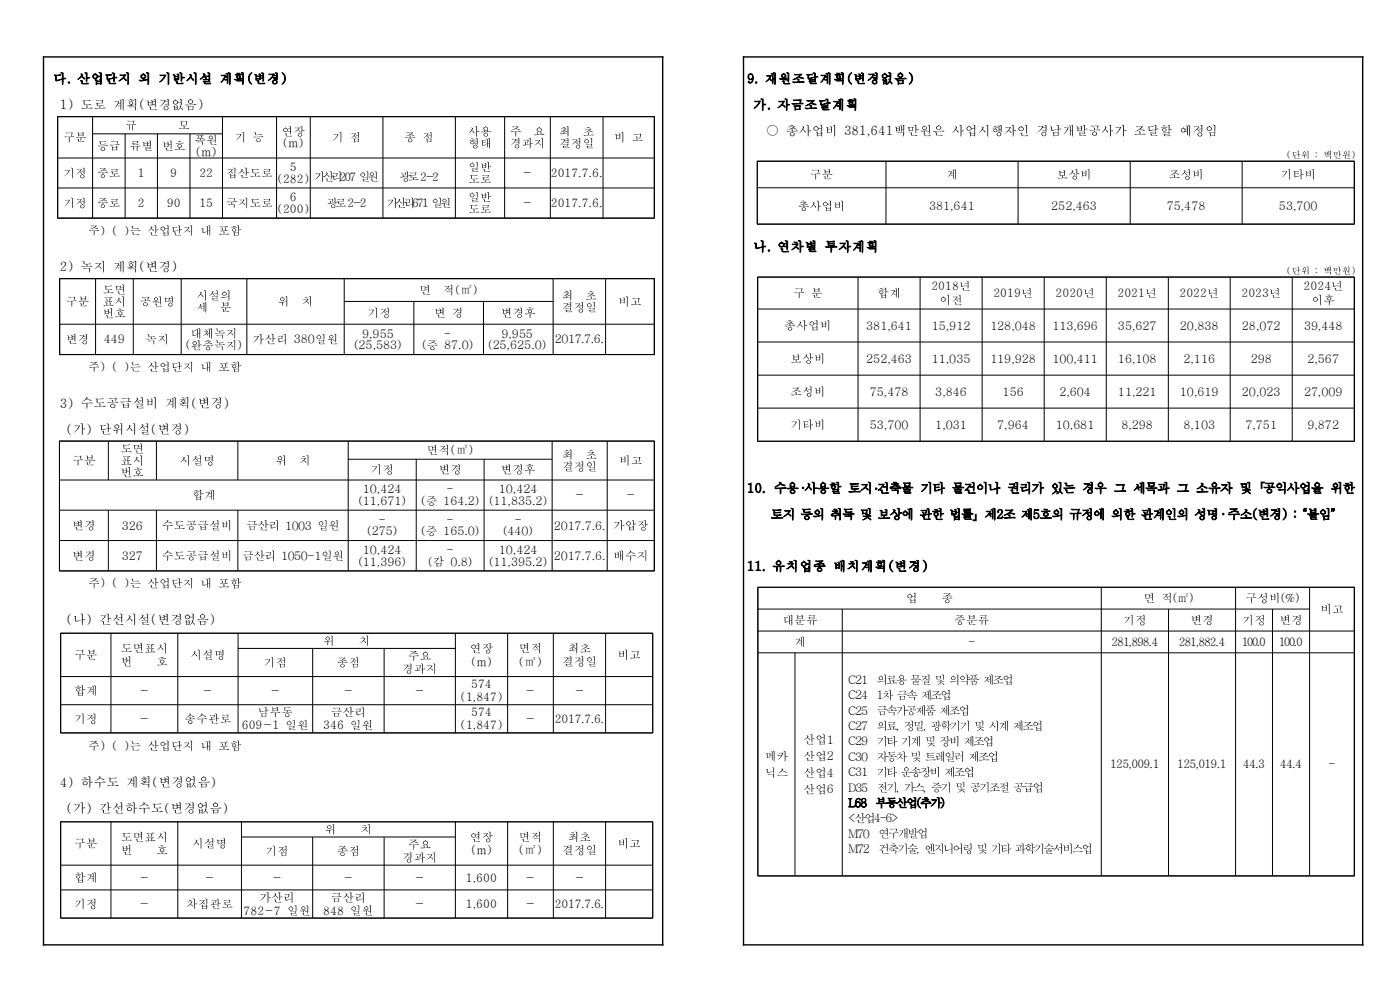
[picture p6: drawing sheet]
<svg xmlns="http://www.w3.org/2000/svg" width="297mm" height="210mm" viewBox="0 0 297 210" stroke-linecap="round" stroke-linejoin="round" font-family="sans-serif">
<defs><g id="words">
<g font-size="2.8">
<text x="11.3" y="17.6">다. 산업단지 외 기반시설 계획(변경)</text>
<text x="158.3" y="17.6">9. 재원조달계획(변경없음)</text>
<text x="12.7" y="23.1">1) 도로 계획(변경없음)</text>
<text x="159.6" y="23.1">가. 자금조달계획</text>
<text x="162.4" y="28.6">○ 총사업비 381,641백만원은 사업시행자인 경남개발공사가 조달할 예정임</text>
<text x="159.6" y="53.2">나. 연차별 투자계획</text>
<text x="12.7" y="57.5">2) 녹지 계획(변경)</text>
<text x="12.7" y="86.3">3) 수도공급설비 계획(변경)</text>
<text x="14" y="91.9">(가) 단위시설(변경)</text>
<text x="158.3" y="104.3">10. 수용·사용할 토지․건축물 기타 물건이나 권리가 있는 경우 그 세목과 그 소유자 및「공익사업을 위한</text>
<text x="163.3" y="109.9">토지 등의 취득 및 보상에 관한 법률」제2조 제5호의 규정에 의한 관계인의 성명· 주소(변경) : “붙임”</text>
<text x="158.3" y="120.9">11. 유치업종 배치계획(변경)</text>
<text x="14" y="132.2">(나) 간선시설(변경없음)</text>
<text x="12.7" y="166.6">4) 하수도 계획(변경없음)</text>
<text x="14" y="172.1">(가) 간선하수도(변경없음)</text>
</g>
<g font-size="2.5">
<text x="13.4" y="30">구분</text>
<text x="26.5" y="27.4">규</text>
<text x="37.8" y="27.4">모</text>
<text x="49.7" y="30">기 능</text>
<text x="59.7" y="28.7">연장</text>
<text x="70.3" y="30">기 점</text>
<text x="85.7" y="30">종 점</text>
<text x="99.2" y="28.7">사용</text>
<text x="108" y="28.7">주</text>
<text x="113" y="28.7">요</text>
<text x="118.4" y="28.7">최</text>
<text x="123.5" y="28.7">초</text>
<text x="130.1" y="30">비 고</text>
<text x="20.6" y="31.8">등급</text>
<text x="27.4" y="31.8">류별</text>
<text x="34.3" y="31.8">번호</text>
<text x="41.2" y="30.5">폭원</text>
<text x="41.4" y="33">(m)</text>
<text x="59.9" y="31.2">(m)</text>
<text x="99.2" y="31.2">형태</text>
<text x="108" y="31.2">경과지</text>
<text x="118.4" y="31.2">결정일</text>
<text x="13.4" y="37.5">기정</text>
<text x="20.6" y="37.5">중로</text>
<text x="29.2" y="37.5">1</text>
<text x="36.1" y="37.5">9</text>
<text x="42.2" y="37.5">22</text>
<text x="47.9" y="37.5">집산도로</text>
<text x="58.7" y="38.8">(282)</text>
<text x="61.4" y="36.3">5</text>
<text x="66.6" y="38.3">가산리207 일원</text>
<text x="84.6" y="38.3">광로2-2</text>
<text x="99.2" y="36.3">일반</text>
<text x="99.2" y="38.8">도로</text>
<text x="110.7" y="37.5">-</text>
<text x="116.7" y="37.5">2017.7.6.</text>
<text x="171.6" y="37.8">구분</text>
<text x="200.5" y="37.8">계</text>
<text x="223.9" y="37.8">보상비</text>
<text x="247.6" y="37.8">조성비</text>
<text x="271.4" y="37.8">기타비</text>
<text x="13.4" y="43.9">기정</text>
<text x="20.6" y="43.9">중로</text>
<text x="29.2" y="43.9">2</text>
<text x="35.4" y="43.9">90</text>
<text x="42.2" y="43.9">15</text>
<text x="47.9" y="43.9">국지도로</text>
<text x="58.7" y="45.1">(200)</text>
<text x="61.4" y="42.6">6</text>
<text x="69.2" y="43.9">광로2-2</text>
<text x="82" y="43.9">가산리671 일원</text>
<text x="99.2" y="42.6">일반</text>
<text x="99.2" y="45.1">도로</text>
<text x="110.7" y="43.9">-</text>
<text x="116.7" y="43.9">2017.7.6.</text>
<text x="169.1" y="44.5">총사업비</text>
<text x="196.9" y="44.5">381,641</text>
<text x="222.8" y="44.5">252,463</text>
<text x="247.3" y="44.5">75,478</text>
<text x="271" y="44.5">53,700</text>
<text x="18.7" y="49.7">주) ( )는 산업단지 내 포함</text>
<text x="14" y="64.7">구분</text>
<text x="21.7" y="62.2">도면</text>
<text x="21.7" y="64.7">표시</text>
<text x="29.6" y="64.7">공원명</text>
<text x="41.6" y="63.5">시설의</text>
<text x="41.6" y="66">세</text>
<text x="46.6" y="66">분</text>
<text x="58.9" y="64.7">위</text>
<text x="63.9" y="64.7">치</text>
<text x="88.8" y="62.3">면</text>
<text x="93.8" y="62.3">적(㎡)</text>
<text x="119" y="63.5">최</text>
<text x="119" y="66">결정일</text>
<text x="124" y="63.5">초</text>
<text x="131" y="64.7">비고</text>
<text x="168.1" y="63">구 분</text>
<text x="185.9" y="63">합계</text>
<text x="197.4" y="61.4">2018년</text>
<text x="199" y="64.4">이전</text>
<text x="210.5" y="63">2019년</text>
<text x="223.7" y="63">2020년</text>
<text x="236.8" y="63">2021년</text>
<text x="250" y="63">2022년</text>
<text x="263.1" y="63">2023년</text>
<text x="276.3" y="61.4">2024년</text>
<text x="277.9" y="64.4">이후</text>
<text x="21.7" y="67.2">번호</text>
<text x="40.3" y="71.5">대체녹지</text>
<text x="76.8" y="71.5">9,955</text>
<text x="77.9" y="67.1">기정</text>
<text x="92" y="67.1">변 경</text>
<text x="94" y="71.5">-</text>
<text x="106.1" y="67.1">변경후</text>
<text x="106.3" y="71.5">9,955</text>
<text x="166.2" y="69.8">총사업비</text>
<text x="183.6" y="69.8">381,641</text>
<text x="197.5" y="69.8">15,912</text>
<text x="209.9" y="69.8">128,048</text>
<text x="223" y="69.8">113,696</text>
<text x="236.9" y="69.8">35,627</text>
<text x="250" y="69.8">20,838</text>
<text x="263.2" y="69.8">28,072</text>
<text x="276.3" y="69.8">39,448</text>
<text x="14" y="72.7">변경</text>
<text x="22" y="72.7">449</text>
<text x="30.8" y="72.7">녹지</text>
<text x="39.4" y="74">(완충녹지)</text>
<text x="53.5" y="72.7">가산리 380일원</text>
<text x="75.1" y="74">(25,583)</text>
<text x="89.4" y="74">(증 87.0)</text>
<text x="103.5" y="74">(25,625.0)</text>
<text x="117.6" y="72.7">2017.7.6.</text>
<text x="167.5" y="76.8">보상비</text>
<text x="183.6" y="76.8">252,463</text>
<text x="197.5" y="76.8">11,035</text>
<text x="209.9" y="76.8">119,928</text>
<text x="223" y="76.8">100,411</text>
<text x="236.9" y="76.8">16,108</text>
<text x="250.8" y="76.8">2,116</text>
<text x="265.1" y="76.8">298</text>
<text x="277.1" y="76.8">2,567</text>
<text x="18.7" y="78.6">주) ( )는 산업단지 내 포함</text>
<text x="167.5" y="83.8">조성비</text>
<text x="184.3" y="83.8">75,478</text>
<text x="198.2" y="83.8">3,846</text>
<text x="212.5" y="83.8">156</text>
<text x="224.5" y="83.8">2,604</text>
<text x="236.9" y="83.8">11,221</text>
<text x="250" y="83.8">10,619</text>
<text x="263.2" y="83.8">20,023</text>
<text x="276.3" y="83.8">27,009</text>
<text x="25.5" y="95.9">도면</text>
<text x="167.5" y="90.8">기타비</text>
<text x="184.3" y="90.8">53,700</text>
<text x="198.2" y="90.8">1,031</text>
<text x="211.4" y="90.8">7,964</text>
<text x="223.7" y="90.8">10,681</text>
<text x="237.7" y="90.8">8,298</text>
<text x="250.8" y="90.8">8,103</text>
<text x="264" y="90.8">7,751</text>
<text x="277.1" y="90.8">9,872</text>
<text x="15.3" y="98.4">구분</text>
<text x="25.5" y="98.4">표시</text>
<text x="25.5" y="100.9">번호</text>
<text x="38" y="98.4">시설명</text>
<text x="58.4" y="98.4">위</text>
<text x="63.3" y="98.4">치</text>
<text x="78.5" y="100.3">기정</text>
<text x="90.4" y="96.2">면적(㎡)</text>
<text x="92.9" y="100.3">변경</text>
<text x="106.1" y="100.3">변경후</text>
<text x="119.1" y="97.2">최</text>
<text x="119.1" y="99.7">결정일</text>
<text x="124.1" y="97.2">초</text>
<text x="131.2" y="98.4">비고</text>
<text x="40.7" y="105.7">합계</text>
<text x="76" y="107">(11,671)</text>
<text x="76.9" y="104.5">10,424</text>
<text x="89.2" y="107">(증 164.2)</text>
<text x="94.6" y="104.5">-</text>
<text x="103.6" y="107">(11,835.2)</text>
<text x="105.7" y="104.5">10,424</text>
<text x="121.8" y="105.7">-</text>
<text x="132.6" y="105.7">-</text>
<text x="15.3" y="112.2">변경</text>
<text x="25.8" y="112.2">326</text>
<text x="34.3" y="112.2">수도공급설비</text>
<text x="52.2" y="112.2">금산리 1003 일원</text>
<text x="77.8" y="113.4">(275)</text>
<text x="80.2" y="110.9">-</text>
<text x="89.2" y="113.4">(증 165.0)</text>
<text x="94.6" y="110.9">-</text>
<text x="106.6" y="113.4">(440)</text>
<text x="109" y="110.9">-</text>
<text x="117.3" y="112.2">2017.7.6.</text>
<text x="129.9" y="112.2">가압장</text>
<text x="15.3" y="118.6">변경</text>
<text x="25.8" y="118.6">327</text>
<text x="34.3" y="118.6">수도공급설비</text>
<text x="51.3" y="118.6">금산리 1050-1일원</text>
<text x="76" y="119.8">(11,396)</text>
<text x="76.9" y="117.3">10,424</text>
<text x="90.7" y="119.8">(감 0.8)</text>
<text x="94.6" y="117.3">-</text>
<text x="103.6" y="119.8">(11,395.2)</text>
<text x="105.7" y="117.3">10,424</text>
<text x="117.3" y="118.6">2017.7.6.</text>
<text x="129.9" y="118.6">배수지</text>
<text x="18.7" y="124.4">주) ( )는 산업단지 내 포함</text>
<text x="192" y="127.6">업</text>
<text x="199.5" y="127.6">종</text>
<text x="242.3" y="127.6">면 적(㎡)</text>
<text x="263.9" y="127.6">구성비(%)</text>
<text x="279.8" y="129.9">비고</text>
<text x="68.5" y="136.6">위</text>
<text x="76" y="136.6">치</text>
<text x="165.8" y="132.2">대분류</text>
<text x="168.3" y="136.8">계</text>
<text x="202.2" y="132.2">중분류</text>
<text x="205.2" y="136.8">-</text>
<text x="235.6" y="136.8">281,898.4</text>
<text x="238" y="132.2">기정</text>
<text x="249.8" y="136.8">281,882.4</text>
<text x="252.2" y="132.2">변경</text>
<text x="263.2" y="136.8">100.0</text>
<text x="263.2" y="132.2">기정</text>
<text x="271" y="136.8">100.0</text>
<text x="271.1" y="132.2">변경</text>
<text x="15.7" y="139.6">구분</text>
<text x="25.6" y="138.2">도면표시</text>
<text x="25.6" y="141">번</text>
<text x="33.1" y="141">호</text>
<text x="40.3" y="139.6">시설명</text>
<text x="55.9" y="141.2">기점</text>
<text x="71.3" y="141.2">종점</text>
<text x="85.2" y="142.5">경과지</text>
<text x="86.4" y="139.8">주요</text>
<text x="99.5" y="138.2">연장</text>
<text x="99.8" y="141">(m)</text>
<text x="109.9" y="138.2">면적</text>
<text x="109.9" y="141">(㎡)</text>
<text x="119.1" y="141">결정일</text>
<text x="120.3" y="138.2">최초</text>
<text x="130.8" y="139.6">비고</text>
<text x="15.7" y="147.2">합계</text>
<text x="29.6" y="147.2">-</text>
<text x="43" y="147.2">-</text>
<text x="57.3" y="147.2">-</text>
<text x="72.8" y="147.2">-</text>
<text x="87.9" y="147.2">-</text>
<text x="97.5" y="148.5">(1,847)</text>
<text x="99.8" y="145.8">574</text>
<text x="111.4" y="147.2">-</text>
<text x="121.8" y="147.2">-</text>
<text x="179.8" y="144.9">C21</text>
<text x="179.8" y="148.1">C24</text>
<text x="185.7" y="144.9">의료용 물질 및 의약품 제조업</text>
<text x="185.7" y="148.1">1차 금속 제조업</text>
<text x="15.7" y="153.1">기정</text>
<text x="29.6" y="153.1">-</text>
<text x="39.1" y="153.1">송수관로</text>
<text x="51.3" y="154.5">609-1 일원</text>
<text x="54.6" y="151.7">남부동</text>
<text x="68.5" y="154.5">346 일원</text>
<text x="70.1" y="151.7">금산리</text>
<text x="97.5" y="154.5">(1,847)</text>
<text x="99.8" y="151.7">574</text>
<text x="111.4" y="153.1">-</text>
<text x="117.6" y="153.1">2017.7.6.</text>
<text x="179.8" y="151.4">C25</text>
<text x="179.8" y="154.6">C27</text>
<text x="185.7" y="151.4">금속가공제품 제조업</text>
<text x="185.7" y="154.6">의료, 정밀, 광학기기 및 시계 제조업</text>
<text x="18.7" y="158.9">주) ( )는 산업단지 내 포함</text>
<text x="162" y="161">메카</text>
<text x="170.2" y="157.5">산업1</text>
<text x="170.2" y="161">산업2</text>
<text x="179.8" y="157.9">C29</text>
<text x="179.8" y="161.2">C30</text>
<text x="185.7" y="157.9">기타 기계 및 장비 제조업</text>
<text x="185.7" y="161.2">자동차 및 트레일러 제조업</text>
<text x="162" y="164.5">닉스</text>
<text x="170.2" y="164.5">산업4</text>
<text x="179.8" y="164.4">C31</text>
<text x="179.8" y="167.7">D35</text>
<text x="185.7" y="164.4">기타 운송장비 제조업</text>
<text x="185.8" y="167.7">전기, 가스, 증기 및 공기조절 공급업</text>
<text x="235.3" y="162.8">125,009.1</text>
<text x="249.5" y="162.8">125,019.1</text>
<text x="263.4" y="162.8">44.3</text>
<text x="271.2" y="162.8">44.4</text>
<text x="281.5" y="162.8">-</text>
<text x="170.2" y="168.1">산업6</text>
<text x="179.8" y="170.9">L68</text>
<text x="185.6" y="170.9">부동산업(추가)</text>
<text x="15.7" y="179.5">구분</text>
<text x="25.6" y="178.2">도면표시</text>
<text x="40.7" y="179.5">시설명</text>
<text x="68.8" y="176.6">위</text>
<text x="76.3" y="176.6">치</text>
<text x="86.4" y="179.8">주요</text>
<text x="99.5" y="178.2">연장</text>
<text x="109.9" y="178.2">면적</text>
<text x="120.3" y="178.2">최초</text>
<text x="130.8" y="179.5">비고</text>
<text x="179.8" y="174.2">&lt;산업4-6&gt;</text>
<text x="179.8" y="177.4">M70</text>
<text x="186.1" y="177.4">연구개발업</text>
<text x="25.6" y="180.9">번</text>
<text x="33.1" y="180.9">호</text>
<text x="56.2" y="181.1">기점</text>
<text x="71.3" y="181.1">종점</text>
<text x="85.2" y="182.5">경과지</text>
<text x="99.8" y="180.9">(m)</text>
<text x="109.9" y="180.9">(㎡)</text>
<text x="119.1" y="180.9">결정일</text>
<text x="179.8" y="180.7">M72</text>
<text x="186.1" y="180.7">건축기술, 엔지니어링 및 기타 과학기술서비스업</text>
<text x="15.7" y="186.8">합계</text>
<text x="29.6" y="186.8">-</text>
<text x="43.4" y="186.8">-</text>
<text x="55" y="191">가산리</text>
<text x="57.7" y="186.8">-</text>
<text x="70.1" y="191">금산리</text>
<text x="72.8" y="186.8">-</text>
<text x="87.9" y="186.8">-</text>
<text x="98.7" y="186.8">1,600</text>
<text x="111.4" y="186.8">-</text>
<text x="121.8" y="186.8">-</text>
<text x="15.7" y="192.3">기정</text>
<text x="29.6" y="192.3">-</text>
<text x="39.4" y="192.3">차집관로</text>
<text x="51.6" y="193.7">782-7 일원</text>
<text x="68.5" y="193.7">848 일원</text>
<text x="87.9" y="192.3">-</text>
<text x="98.7" y="192.3">1,600</text>
<text x="111.4" y="192.3">-</text>
<text x="117.6" y="192.3">2017.7.6.</text>
</g>
<g font-size="2">
<text x="272.7" y="33.5">(단위 : 백만원)</text>
<text x="272.7" y="58">(단위 : 백만원)</text>
</g>
</g></defs>
<path d="M9.1 12.1h131.5M9.2 11.9v188.4M140.4 11.9v188.4M157.4 12.1h131.5M157.6 11.9v188.4M288.8 11.9v188.4M9.1 200.1h131.5M157.4 200.1h131.5" fill="none" stroke="#000" stroke-width=".3"/>
<g fill="none" stroke="#000" stroke-width=".21">
<path d="M12.2 24.7h126.5M12.2 33.5h126.5M12.2 39.8h126.5M12.2 24.7v21.5M19.6 28.3h27.6M19.6 24.7v21.5M26.5 28.3v17.9M33.4 28.3v17.9M40.3 28.3v17.9M47.2 24.7v21.5M58.6 24.7v21.5M65.8 24.7v21.5"/>
<path d="M81.1 24.7v21.5M96.5 24.7v21.5M106.9 24.7v21.5M116.6 24.7v21.5M127.8 24.7v21.5M138.7 24.7v21.5M160.4 39.8h126.6M160.4 34.1h126.6M160.5 34.1v13.4M187.8 34.1v13.4M215.7 34.1v13.4M239.5 34.1v13.4"/>
<path d="M263.2 34.1v13.4M287 34.1v13.4M12.2 46.2h126.5M12.6 59h126.1M12.6 59v16.1M20.3 59v16.1M28.2 59v16.1M38.4 59v16.1M52.3 59v16.1M72.9 59v16.1M117.2 59v16.1M128.3 59v16.1"/>
<path d="M138.7 59v16.1M160.4 47.5h126.6M160.5 58.7h126.5M160.6 58.7v34.8M181.8 58.7v34.8M195 58.7v34.8M208.1 58.7v34.8M221.3 58.7v34.8M234.4 58.7v34.8M247.6 58.7v34.8M260.7 58.7v34.8M273.9 58.7v34.8"/>
<path d="M287 58.7v34.8M12.6 68.7h126.1M12.6 75.1h126.1M72.9 63.8h44.4M87.7 63.8v11.3M102.5 63.8v11.3M160.5 65.5h126.5M160.5 72.4h126.5M160.5 79.5h126.5M12.6 93.4h126.1M12.6 93.4v27.5M23 93.4v8.3"/>
<path d="M33.2 93.4v8.3M50.4 93.4v8.3M73.7 97.3h43.4M73.8 93.4v27.5M88.2 97.3v23.6M102.6 97.3v23.6M117 93.4v27.5M128.7 93.4v27.5M138.7 93.4v27.5M160.5 86.4h126.5M160.5 93.5h126.5M12.6 101.7h126.1"/>
<path d="M12.6 108.1h126.1M12.6 114.5h126.1M23 108.1v12.8M33.2 108.1v12.8M50.4 108.1v12.8M12.6 120.9h126.1M12.8 134.1h125.6M12.9 134.1v21.1M23.5 134.1v21.1M37.7 134.1v21.1M50.4 137.3h46.1M50.4 134.1v21.1"/>
<path d="M66.3 137.3v17.9M81.4 137.3v17.9M96.5 134.1v21.1M107.6 134.1v21.1M117.3 134.1v21.1M128.3 134.1v21.1M138.3 134.1v21.1M160.6 129h117M160.6 133.7h126.4M160.6 138.3h126.4M168.5 138.3v47.2M178.5 129v56.5"/>
<path d="M233.4 124.4v61.1M247.6 129v56.5M261.8 124.4v61.1M269.7 129v56.5M277.5 124.4v61.1M287 124.4v61.1M287 124.4h-126.4v61.1h126.4M12.8 143.3h125.6M12.8 149.3h125.6M12.8 155.2h125.6M12.8 174.1h125.6M12.9 174.1v20.4"/>
<path d="M23.5 174.1v20.4M37.7 174.1v20.4M51.1 177.3h45.4M51.2 174.1v20.4M66.3 177.3v17.2M81.4 177.3v17.2M96.5 174.1v20.4M107.6 174.1v20.4M117.3 174.1v20.4M128.3 174.1v20.4M138.3 174.1v20.4M12.8 183.2h125.6"/>
<path d="M12.8 188.5h125.6M12.8 194.5h125.6"/>
</g>
<use href="#words"/>
</svg>
